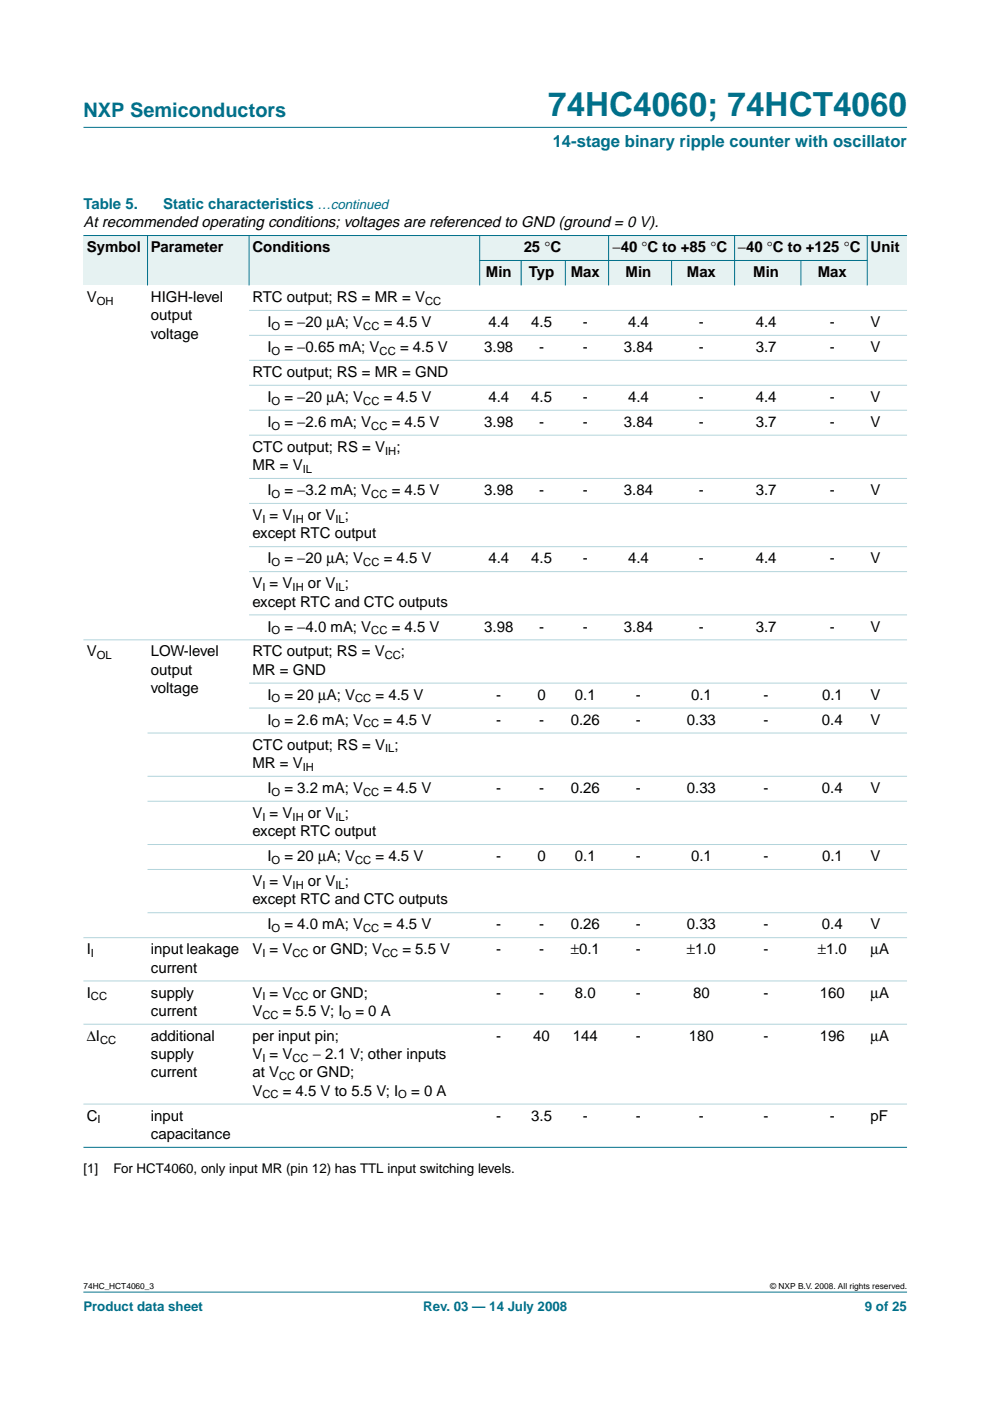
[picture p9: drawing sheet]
<svg xmlns="http://www.w3.org/2000/svg" width="210mm" height="297mm" viewBox="0 0 210 297" stroke-linecap="round" stroke-linejoin="round" font-family="sans-serif">
<defs><g id="words">
<text font-size="7.1" fill="#00708a" x="116.2" y="24.7">74HC4060; 74HCT4060</text>
<text font-size="4.2" fill="#00708a" x="17.7" y="24.9">NXP Semiconductors</text>
<text font-size="3.5" fill="#00708a" x="117.2" y="31.1">14-stage binary ripple counter with oscillator</text>
<g font-size="3.2" fill="#00708a">
<text x="17.7" y="44.3">Table 5.</text>
<text x="34.6" y="44.3">Static characteristics …continued</text>
</g>
<g font-size="3.2">
<text x="17.7" y="48.2">At recommended operating conditions; voltages are referenced to GND (ground = 0 V).</text>
<text x="18.4" y="53.5">Symbol</text>
<text x="32" y="53.5">Parameter</text>
<text x="53.5" y="53.5">Conditions</text>
<text x="111" y="53.5">25 °C</text>
<text x="129.9" y="53.5">−40 °C to +85 °C</text>
<text x="156.5" y="53.5">−40 °C to +125 °C</text>
<text x="184.6" y="53.5">Unit</text>
<text x="103" y="58.8">Min</text>
<text x="112.1" y="58.8">Typ</text>
<text x="121" y="58.8">Max</text>
<text x="132.6" y="58.8">Min</text>
<text x="145.6" y="58.8">Max</text>
<text x="159.7" y="58.8">Min</text>
<text x="173.4" y="58.8">Max</text>
<text x="18.4" y="64">V</text>
<text x="32" y="64">HIGH-level</text>
<text x="53.5" y="64">RTC output; RS = MR = V</text>
<text x="32" y="67.9">output</text>
<text x="32" y="71.8">voltage</text>
<text x="56.7" y="69.3">I</text>
<text x="60.3" y="69.3">= −20 µA; V</text>
<text x="81.4" y="69.3">= 4.5 V</text>
<text x="103.5" y="69.3">4.4</text>
<text x="112.6" y="69.3">4.5</text>
<text x="123.6" y="69.3">-</text>
<text x="133.2" y="69.3">4.4</text>
<text x="148.2" y="69.3">-</text>
<text x="160.2" y="69.3">4.4</text>
<text x="176" y="69.3">-</text>
<text x="184.6" y="69.3">V</text>
<text x="56.7" y="74.6">I</text>
<text x="60.3" y="74.6">= −0.65 mA; V</text>
<text x="84.8" y="74.6">= 4.5 V</text>
<text x="102.7" y="74.6">3.98</text>
<text x="114.3" y="74.6">-</text>
<text x="123.6" y="74.6">-</text>
<text x="132.3" y="74.6">3.84</text>
<text x="148.2" y="74.6">-</text>
<text x="160.2" y="74.6">3.7</text>
<text x="176" y="74.6">-</text>
<text x="184.6" y="74.6">V</text>
<text x="53.5" y="79.9">RTC output; RS = MR = GND</text>
<text x="56.7" y="85.2">I</text>
<text x="60.3" y="85.2">= −20 µA; V</text>
<text x="81.4" y="85.2">= 4.5 V</text>
<text x="103.5" y="85.2">4.4</text>
<text x="112.6" y="85.2">4.5</text>
<text x="123.6" y="85.2">-</text>
<text x="133.2" y="85.2">4.4</text>
<text x="148.2" y="85.2">-</text>
<text x="160.2" y="85.2">4.4</text>
<text x="176" y="85.2">-</text>
<text x="184.6" y="85.2">V</text>
<text x="53.5" y="95.8">CTC output; RS = V</text>
<text x="56.7" y="90.5">I</text>
<text x="60.3" y="90.5">= −2.6 mA; V</text>
<text x="83" y="90.5">= 4.5 V</text>
<text x="84" y="95.8">;</text>
<text x="102.7" y="90.5">3.98</text>
<text x="114.3" y="90.5">-</text>
<text x="123.6" y="90.5">-</text>
<text x="132.3" y="90.5">3.84</text>
<text x="148.2" y="90.5">-</text>
<text x="160.2" y="90.5">3.7</text>
<text x="176" y="90.5">-</text>
<text x="184.6" y="90.5">V</text>
<text x="53.5" y="99.7">MR = V</text>
<text x="56.7" y="105">I</text>
<text x="60.3" y="105">= −3.2 mA; V</text>
<text x="83" y="105">= 4.5 V</text>
<text x="102.7" y="105">3.98</text>
<text x="114.3" y="105">-</text>
<text x="123.6" y="105">-</text>
<text x="132.3" y="105">3.84</text>
<text x="148.2" y="105">-</text>
<text x="160.2" y="105">3.7</text>
<text x="176" y="105">-</text>
<text x="184.6" y="105">V</text>
<text x="53.5" y="110.3">V = V</text>
<text x="65.3" y="110.3">or V ;</text>
<text x="53.5" y="114.1">except RTC output</text>
<text x="56.7" y="119.4">I</text>
<text x="60.3" y="119.4">= −20 µA; V</text>
<text x="81.4" y="119.4">= 4.5 V</text>
<text x="103.5" y="119.4">4.4</text>
<text x="112.6" y="119.4">4.5</text>
<text x="123.6" y="119.4">-</text>
<text x="133.2" y="119.4">4.4</text>
<text x="148.2" y="119.4">-</text>
<text x="160.2" y="119.4">4.4</text>
<text x="176" y="119.4">-</text>
<text x="184.6" y="119.4">V</text>
<text x="53.5" y="124.7">V = V</text>
<text x="65.3" y="124.7">or V ;</text>
<text x="53.5" y="128.6">except RTC and CTC outputs</text>
<text x="56.7" y="133.9">I</text>
<text x="60.3" y="133.9">= −4.0 mA; V</text>
<text x="83" y="133.9">= 4.5 V</text>
<text x="102.7" y="133.9">3.98</text>
<text x="114.3" y="133.9">-</text>
<text x="123.6" y="133.9">-</text>
<text x="132.3" y="133.9">3.84</text>
<text x="148.2" y="133.9">-</text>
<text x="160.2" y="133.9">3.7</text>
<text x="176" y="133.9">-</text>
<text x="184.6" y="133.9">V</text>
<text x="18.4" y="139.2">V</text>
<text x="32" y="139.2">LOW-level</text>
<text x="32" y="143.1">output</text>
<text x="53.5" y="143.1">MR = GND</text>
<text x="53.5" y="139.2">RTC output; RS = V</text>
<text x="85" y="139.2">;</text>
<text x="32" y="146.9">voltage</text>
<text x="56.7" y="148.4">I</text>
<text x="60.3" y="148.4">= 20 µA; V</text>
<text x="79.6" y="148.4">= 4.5 V</text>
<text x="105.2" y="148.4">-</text>
<text x="113.9" y="148.4">0</text>
<text x="121.9" y="148.4">0.1</text>
<text x="134.8" y="148.4">-</text>
<text x="146.5" y="148.4">0.1</text>
<text x="161.9" y="148.4">-</text>
<text x="174.3" y="148.4">0.1</text>
<text x="184.6" y="148.4">V</text>
<text x="56.7" y="153.7">I</text>
<text x="60.3" y="153.7">= 2.6 mA; V</text>
<text x="81.3" y="153.7">= 4.5 V</text>
<text x="105.2" y="153.7">-</text>
<text x="114.3" y="153.7">-</text>
<text x="121" y="153.7">0.26</text>
<text x="134.8" y="153.7">-</text>
<text x="145.6" y="153.7">0.33</text>
<text x="161.9" y="153.7">-</text>
<text x="174.3" y="153.7">0.4</text>
<text x="184.6" y="153.7">V</text>
<text x="53.5" y="158.9">CTC output; RS = V ;</text>
<text x="53.5" y="162.8">MR = V</text>
<text x="53.5" y="173.4">V = V</text>
<text x="56.7" y="168.1">I</text>
<text x="60.3" y="168.1">= 3.2 mA; V</text>
<text x="65.3" y="173.4">or V ;</text>
<text x="81.3" y="168.1">= 4.5 V</text>
<text x="105.2" y="168.1">-</text>
<text x="114.3" y="168.1">-</text>
<text x="121" y="168.1">0.26</text>
<text x="134.8" y="168.1">-</text>
<text x="145.6" y="168.1">0.33</text>
<text x="161.9" y="168.1">-</text>
<text x="174.3" y="168.1">0.4</text>
<text x="184.6" y="168.1">V</text>
<text x="53.5" y="177.3">except RTC output</text>
<text x="56.7" y="182.6">I</text>
<text x="60.3" y="182.6">= 20 µA; V</text>
<text x="79.6" y="182.6">= 4.5 V</text>
<text x="105.2" y="182.6">-</text>
<text x="113.9" y="182.6">0</text>
<text x="121.9" y="182.6">0.1</text>
<text x="134.8" y="182.6">-</text>
<text x="146.5" y="182.6">0.1</text>
<text x="161.9" y="182.6">-</text>
<text x="174.3" y="182.6">0.1</text>
<text x="184.6" y="182.6">V</text>
<text x="53.5" y="187.9">V = V</text>
<text x="53.5" y="191.8">except RTC and CTC outputs</text>
<text x="65.3" y="187.9">or V ;</text>
<text x="56.7" y="197">I</text>
<text x="60.3" y="197">= 4.0 mA; V</text>
<text x="81.3" y="197">= 4.5 V</text>
<text x="105.2" y="197">-</text>
<text x="114.3" y="197">-</text>
<text x="121" y="197">0.26</text>
<text x="134.8" y="197">-</text>
<text x="145.6" y="197">0.33</text>
<text x="161.9" y="197">-</text>
<text x="174.3" y="197">0.4</text>
<text x="184.6" y="197">V</text>
<text x="18.4" y="202.3">I</text>
<text x="32" y="202.3">input leakage</text>
<text x="53.5" y="202.3">V = V</text>
<text x="66.4" y="202.3">or GND; V</text>
<text x="85.3" y="202.3">= 5.5 V</text>
<text x="105.2" y="202.3">-</text>
<text x="114.3" y="202.3">-</text>
<text x="121" y="202.3">±0.1</text>
<text x="134.8" y="202.3">-</text>
<text x="145.6" y="202.3">±1.0</text>
<text x="161.9" y="202.3">-</text>
<text x="173.4" y="202.3">±1.0</text>
<text x="184.6" y="202.3">µA</text>
<text x="32" y="206.2">current</text>
<text x="18.4" y="211.5">I</text>
<text x="32" y="211.5">supply</text>
<text x="32" y="215.4">current</text>
<text x="53.5" y="211.5">V = V</text>
<text x="53.5" y="215.4">V</text>
<text x="60" y="215.4">= 5.5 V; I</text>
<text x="66.4" y="211.5">or GND;</text>
<text x="75.4" y="215.4">= 0 A</text>
<text x="105.2" y="211.5">-</text>
<text x="114.3" y="211.5">-</text>
<text x="121.9" y="211.5">8.0</text>
<text x="134.8" y="211.5">-</text>
<text x="147" y="211.5">80</text>
<text x="161.9" y="211.5">-</text>
<text x="173.8" y="211.5">160</text>
<text x="184.6" y="211.5">µA</text>
<text x="18.4" y="220.7">∆I</text>
<text x="32" y="220.7">additional</text>
<text x="53.5" y="220.7">per input pin;</text>
<text x="105.2" y="220.7">-</text>
<text x="113.1" y="220.7">40</text>
<text x="121.5" y="220.7">144</text>
<text x="134.8" y="220.7">-</text>
<text x="146.1" y="220.7">180</text>
<text x="161.9" y="220.7">-</text>
<text x="173.8" y="220.7">196</text>
<text x="184.6" y="220.7">µA</text>
<text x="32" y="224.6">supply</text>
<text x="53.5" y="224.6">V = V</text>
<text x="66.4" y="224.6">− 2.1 V; other inputs</text>
<text x="32" y="228.4">current</text>
<text x="53.5" y="232.3">V</text>
<text x="53.5" y="228.4">at V</text>
<text x="60" y="232.3">= 4.5 V to 5.5 V; I</text>
<text x="63.5" y="228.4">or GND;</text>
<text x="87.2" y="232.3">= 0 A</text>
<text x="18.4" y="237.6">C</text>
<text x="32" y="237.6">input</text>
<text x="105.2" y="237.6">-</text>
<text x="112.6" y="237.6">3.5</text>
<text x="123.6" y="237.6">-</text>
<text x="134.8" y="237.6">-</text>
<text x="148.2" y="237.6">-</text>
<text x="161.9" y="237.6">-</text>
<text x="176" y="237.6">-</text>
<text x="184.6" y="237.6">pF</text>
<text x="32" y="241.5">capacitance</text>
</g>
<g font-size="2.8">
<text x="17.7" y="248.7">[1]</text>
<text x="24" y="248.7">For HCT4060, only input MR (pin 12) has TTL input switching levels.</text>
</g>
<g font-size="2.8" fill="#00708a">
<text x="17.7" y="278">Product data sheet</text>
<text x="89.7" y="278">Rev. 03 — 14 July 2008</text>
<text x="183.4" y="278">9 of 25</text>
</g>
<g font-size="2.4">
<text x="20.5" y="64.6">OH</text>
<text x="90.1" y="64.6">CC</text>
<text x="57.6" y="69.9">O</text>
<text x="77" y="69.9">CC</text>
<text x="57.6" y="75.2">O</text>
<text x="80.5" y="75.2">CC</text>
<text x="57.6" y="85.8">O</text>
<text x="77" y="85.8">CC</text>
<text x="57.6" y="91.1">O</text>
<text x="78.7" y="91.1">CC</text>
<text x="64.2" y="100.2">IL</text>
<text x="81.7" y="96.4">IH</text>
<text x="57.6" y="105.5">O</text>
<text x="78.7" y="105.5">CC</text>
<text x="55.6" y="110.8">I</text>
<text x="62" y="110.8">IH</text>
<text x="71.1" y="110.8">IL</text>
<text x="55.6" y="125.3">I</text>
<text x="57.6" y="120">O</text>
<text x="62" y="125.3">IH</text>
<text x="71.1" y="125.3">IL</text>
<text x="77" y="120">CC</text>
<text x="57.6" y="134.5">O</text>
<text x="78.7" y="134.5">CC</text>
<text x="20.5" y="139.8">OL</text>
<text x="81.6" y="139.8">CC</text>
<text x="57.6" y="148.9">O</text>
<text x="75.3" y="148.9">CC</text>
<text x="57.6" y="154.2">O</text>
<text x="77" y="154.2">CC</text>
<text x="81.7" y="159.5">IL</text>
<text x="64.2" y="163.4">IH</text>
<text x="55.6" y="174">I</text>
<text x="57.6" y="168.7">O</text>
<text x="62" y="174">IH</text>
<text x="71.1" y="174">IL</text>
<text x="77" y="168.7">CC</text>
<text x="57.6" y="183.2">O</text>
<text x="75.3" y="183.2">CC</text>
<text x="55.6" y="188.4">I</text>
<text x="62" y="188.4">IH</text>
<text x="71.1" y="188.4">IL</text>
<text x="57.6" y="197.6">O</text>
<text x="77" y="197.6">CC</text>
<text x="19.3" y="202.9">I</text>
<text x="55.6" y="202.9">I</text>
<text x="62" y="202.9">CC</text>
<text x="81" y="202.9">CC</text>
<text x="19.3" y="212.1">CC</text>
<text x="55.6" y="212.1">I</text>
<text x="55.6" y="216">CC</text>
<text x="62" y="212.1">CC</text>
<text x="72.6" y="216">O</text>
<text x="21.2" y="221.3">CC</text>
<text x="55.6" y="225.1">I</text>
<text x="62" y="225.1">CC</text>
<text x="55.6" y="232.9">CC</text>
<text x="59.2" y="229">CC</text>
<text x="84.4" y="232.9">O</text>
<text x="20.7" y="238.2">I</text>
</g>
<g font-size="1.8">
<text x="17.7" y="273.4">74HC_HCT4060_3</text>
<text x="163.3" y="273.4">© NXP B.V. 2008. All rights reserved.</text>
</g>
</g></defs>
<g fill="#00708a" stroke="#00708a" stroke-width=".21">
<path d="M17.7 273.9h174.6z"/>
<path d="M17.7 27h174.6z"/>
</g>
<g fill="#e6f2f2">
<path d="M17.7 49.9h13.6v10.6h-13.6z" fill-rule="evenodd"/>
<path d="M31.3 49.9h21.5v10.6h-21.5z" fill-rule="evenodd"/>
<path d="M52.8 49.9h48.9v10.6h-48.9z" fill-rule="evenodd"/>
<path d="M101.7 49.9h27.3v5.3h-27.3z" fill-rule="evenodd"/>
<path d="M129 49.9h26.8v5.3h-26.8z" fill-rule="evenodd"/>
<path d="M155.8 49.9h28.1v5.3h-28.1z" fill-rule="evenodd"/>
<path d="M183.9 49.9h8.4v10.6h-8.4z" fill-rule="evenodd"/>
<path d="M101.7 55.2h8.8v5.3h-8.8z" fill-rule="evenodd"/>
<path d="M110.5 55.2h9.4v5.3h-9.4z" fill-rule="evenodd"/>
<path d="M119.9 55.2h9.1v5.3h-9.1z" fill-rule="evenodd"/>
<path d="M129 55.2h13.4v5.3h-13.4z" fill-rule="evenodd"/>
<path d="M142.4 55.2h13.4v5.3h-13.4z" fill-rule="evenodd"/>
<path d="M155.8 55.2h14v5.3h-14z" fill-rule="evenodd"/>
<path d="M169.8 55.2h14.1v5.3h-14.1z" fill-rule="evenodd"/>
</g>
<g fill="#00708a" stroke="#00708a" stroke-width=".21">
<path d="M31.3 49.9v10.6z"/>
<path d="M52.8 49.9v10.6z"/>
<path d="M101.7 49.9v10.6z"/>
<path d="M110.5 55.2v5.3z"/>
<path d="M119.9 55.2v5.3z"/>
<path d="M129 49.9v10.6z"/>
<path d="M142.4 55.2v5.3z"/>
<path d="M155.8 49.9v10.6z"/>
<path d="M169.8 55.2v5.3z"/>
<path d="M183.9 49.9v10.6z"/>
<path d="M17.7 49.9h174.6z"/>
<path d="M101.7 55.2h82.2z"/>
<path d="M17.7 243.3h174.6z"/>
</g>
<g fill="#b3d4db" stroke="#b3d4db" stroke-width=".21">
<path d="M52.8 65.8h139.5z"/>
<path d="M52.8 71.1h139.5z"/>
<path d="M52.8 76.4h139.5z"/>
<path d="M52.8 81.7h139.5z"/>
<path d="M52.8 87h139.5z"/>
<path d="M52.8 92.3h139.5z"/>
<path d="M52.8 101.4h139.5z"/>
<path d="M52.8 106.7h139.5z"/>
<path d="M52.8 115.9h139.5z"/>
<path d="M52.8 121.2h139.5z"/>
<path d="M52.8 130.4h139.5z"/>
<path d="M17.7 135.7h174.6z"/>
<path d="M52.8 144.8h139.5z"/>
<path d="M52.8 150.1h139.5z"/>
<path d="M31.3 155.4h161z"/>
<path d="M31.3 164.6h161z"/>
<path d="M31.3 169.9h161z"/>
<path d="M31.3 179.1h161z"/>
<path d="M31.3 184.3h161z"/>
<path d="M31.3 193.5h161z"/>
<path d="M17.7 198.8h174.6z"/>
<path d="M17.7 208h174.6z"/>
<path d="M17.7 217.2h174.6z"/>
<path d="M17.7 234.1h174.6z"/>
</g>
<use href="#words"/>
</svg>
